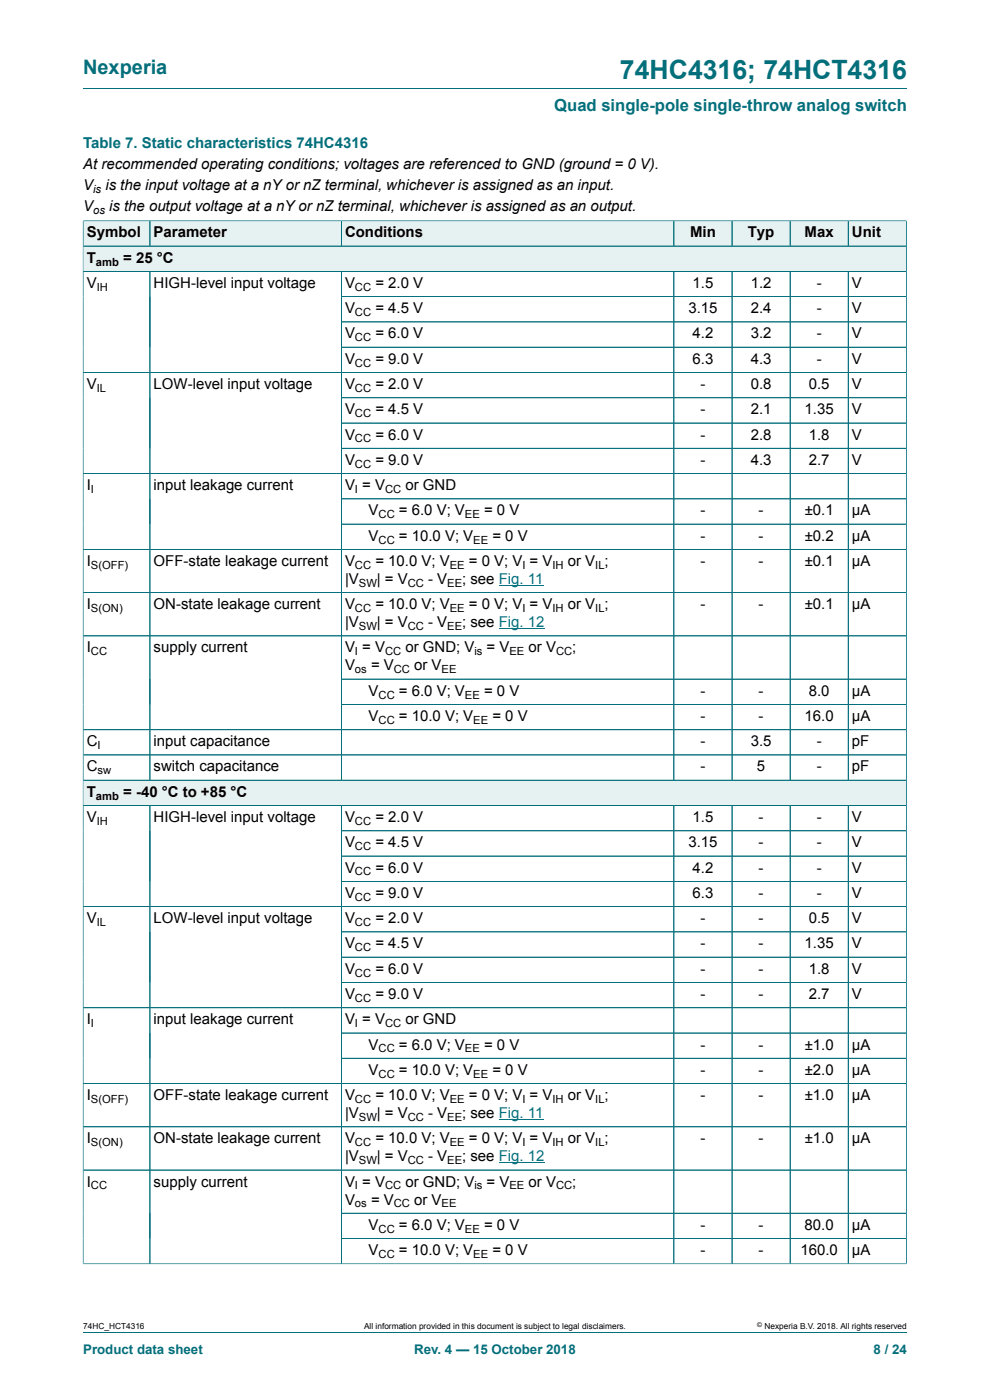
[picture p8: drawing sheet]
<svg xmlns="http://www.w3.org/2000/svg" width="210mm" height="297mm" viewBox="0 0 210 297" stroke-linecap="round" stroke-linejoin="round" font-family="sans-serif">
<defs><g id="words">
<text font-size="5.6" fill="#036f7b" x="131.5" y="16.8">74HC4316; 74HCT4316</text>
<text font-size="4.2" fill="#036f7b" x="17.6" y="15.6">Nexperia</text>
<text font-size="3.5" fill="#036f7b" x="117.6" y="23.7">Quad single-pole single-throw analog switch</text>
<text font-size="3.2" fill="#036f7b" x="17.6" y="31.3">Table 7. Static characteristics 74HC4316</text>
<g font-size="3.2">
<text x="17.6" y="35.8">At recommended operating conditions; voltages are referenced to GND (ground = 0 V).</text>
<text x="17.6" y="40.3">V</text>
<text x="22.4" y="40.3">is the input voltage at a nY or nZ terminal, whichever is assigned as an input.</text>
<text x="17.6" y="44.7">V</text>
<text x="23.1" y="44.7">is the output voltage at a nY or nZ terminal, whichever is assigned as an output.</text>
<text x="18.4" y="50.4">Symbol</text>
<text x="32.6" y="50.4">Parameter</text>
<text x="73.2" y="50.4">Conditions</text>
<text x="146.4" y="50.4">Min</text>
<text x="158.6" y="50.4">Typ</text>
<text x="170.7" y="50.4">Max</text>
<text x="180.7" y="50.4">Unit</text>
<text x="18.4" y="55.7">T</text>
<text x="26.1" y="55.7">= 25 °C</text>
<text x="18.4" y="61.1">V</text>
<text x="32.6" y="61.1">HIGH-level input voltage</text>
<text x="73.2" y="61.1">V</text>
<text x="79.6" y="61.1">= 2.0 V</text>
<text x="146.9" y="61.1">1.5</text>
<text x="159.2" y="61.1">1.2</text>
<text x="173.2" y="61.1">-</text>
<text x="180.7" y="61.1">V</text>
<text x="73.2" y="66.4">V</text>
<text x="73.2" y="71.8">V</text>
<text x="79.6" y="66.4">= 4.5 V</text>
<text x="79.6" y="71.8">= 6.0 V</text>
<text x="146" y="66.4">3.15</text>
<text x="146.9" y="71.8">4.2</text>
<text x="159.2" y="66.4">2.4</text>
<text x="159.2" y="71.8">3.2</text>
<text x="173.2" y="66.4">-</text>
<text x="173.2" y="71.8">-</text>
<text x="180.7" y="66.4">V</text>
<text x="180.7" y="71.8">V</text>
<text x="73.2" y="77.2">V</text>
<text x="79.6" y="77.2">= 9.0 V</text>
<text x="146.9" y="77.2">6.3</text>
<text x="159.2" y="77.2">4.3</text>
<text x="173.2" y="77.2">-</text>
<text x="180.7" y="77.2">V</text>
<text x="18.4" y="82.5">V</text>
<text x="32.6" y="82.5">LOW-level input voltage</text>
<text x="73.2" y="82.5">V</text>
<text x="79.6" y="82.5">= 2.0 V</text>
<text x="148.6" y="82.5">-</text>
<text x="159.2" y="82.5">0.8</text>
<text x="171.6" y="82.5">0.5</text>
<text x="180.7" y="82.5">V</text>
<text x="73.2" y="87.9">V</text>
<text x="79.6" y="87.9">= 4.5 V</text>
<text x="148.6" y="87.9">-</text>
<text x="159.2" y="87.9">2.1</text>
<text x="170.7" y="87.9">1.35</text>
<text x="180.7" y="87.9">V</text>
<text x="73.2" y="93.3">V</text>
<text x="79.6" y="93.3">= 6.0 V</text>
<text x="148.6" y="93.3">-</text>
<text x="159.2" y="93.3">2.8</text>
<text x="171.6" y="93.3">1.8</text>
<text x="180.7" y="93.3">V</text>
<text x="73.2" y="98.6">V</text>
<text x="79.6" y="98.6">= 9.0 V</text>
<text x="148.6" y="98.6">-</text>
<text x="159.2" y="98.6">4.3</text>
<text x="171.6" y="98.6">2.7</text>
<text x="180.7" y="98.6">V</text>
<text x="18.4" y="104">I</text>
<text x="32.6" y="104">input leakage current</text>
<text x="73.2" y="104">V = V</text>
<text x="86" y="104">or GND</text>
<text x="78.2" y="109.3">V</text>
<text x="84.6" y="109.3">= 6.0 V; V</text>
<text x="102.7" y="109.3">= 0 V</text>
<text x="148.6" y="109.3">-</text>
<text x="160.9" y="109.3">-</text>
<text x="170.7" y="109.3">±0.1</text>
<text x="180.7" y="109.3">μA</text>
<text x="78.2" y="114.7">V</text>
<text x="84.6" y="114.7">= 10.0 V; V</text>
<text x="104.4" y="114.7">= 0 V</text>
<text x="148.6" y="114.7">-</text>
<text x="160.9" y="114.7">-</text>
<text x="170.7" y="114.7">±0.2</text>
<text x="180.7" y="114.7">μA</text>
<text x="18.4" y="120.1">I</text>
<text x="32.6" y="120.1">OFF-state leakage current</text>
<text x="73.2" y="120.1">V</text>
<text x="73.2" y="123.9">|V</text>
<text x="79.6" y="120.1">= 10.0 V; V</text>
<text x="80" y="123.9">| = V</text>
<text x="90.8" y="123.9">- V</text>
<text x="98" y="123.9">; see Fig. 11</text>
<text x="99.4" y="120.1">= 0 V; V = V</text>
<text x="120.4" y="120.1">or V ;</text>
<text x="148.6" y="120.1">-</text>
<text x="160.9" y="120.1">-</text>
<text x="170.7" y="120.1">±0.1</text>
<text x="180.7" y="120.1">μA</text>
<text x="18.4" y="129.2">I</text>
<text x="32.6" y="129.2">ON-state leakage current</text>
<text x="73.2" y="129.2">V</text>
<text x="79.6" y="129.2">= 10.0 V; V</text>
<text x="99.4" y="129.2">= 0 V; V = V</text>
<text x="120.4" y="129.2">or V ;</text>
<text x="148.6" y="129.2">-</text>
<text x="160.9" y="129.2">-</text>
<text x="170.7" y="129.2">±0.1</text>
<text x="180.7" y="129.2">μA</text>
<text x="73.2" y="133">|V</text>
<text x="80" y="133">| = V</text>
<text x="90.8" y="133">- V</text>
<text x="98" y="133">; see Fig. 12</text>
<text x="18.4" y="138.4">I</text>
<text x="32.6" y="138.4">supply current</text>
<text x="73.2" y="138.4">V = V</text>
<text x="73.2" y="142.2">V</text>
<text x="78.7" y="142.2">= V</text>
<text x="86" y="138.4">or GND; V</text>
<text x="87.9" y="142.2">or V</text>
<text x="103.2" y="138.4">= V</text>
<text x="112.1" y="138.4">or V</text>
<text x="121.4" y="138.4">;</text>
<text x="78.2" y="147.6">V</text>
<text x="84.6" y="147.6">= 6.0 V; V</text>
<text x="102.7" y="147.6">= 0 V</text>
<text x="148.6" y="147.6">-</text>
<text x="160.9" y="147.6">-</text>
<text x="171.6" y="147.6">8.0</text>
<text x="180.7" y="147.6">μA</text>
<text x="78.2" y="152.9">V</text>
<text x="84.6" y="152.9">= 10.0 V; V</text>
<text x="104.4" y="152.9">= 0 V</text>
<text x="148.6" y="152.9">-</text>
<text x="160.9" y="152.9">-</text>
<text x="170.7" y="152.9">16.0</text>
<text x="180.7" y="152.9">μA</text>
<text x="18.4" y="158.3">C</text>
<text x="32.6" y="158.3">input capacitance</text>
<text x="148.6" y="158.3">-</text>
<text x="159.2" y="158.3">3.5</text>
<text x="173.2" y="158.3">-</text>
<text x="180.7" y="158.3">pF</text>
<text x="18.4" y="163.7">C</text>
<text x="32.6" y="163.7">switch capacitance</text>
<text x="148.6" y="163.7">-</text>
<text x="160.6" y="163.7">5</text>
<text x="173.2" y="163.7">-</text>
<text x="180.7" y="163.7">pF</text>
<text x="18.4" y="169">T</text>
<text x="26.1" y="169">= -40 °C to +85 °C</text>
<text x="18.4" y="174.4">V</text>
<text x="32.6" y="174.4">HIGH-level input voltage</text>
<text x="73.2" y="174.4">V</text>
<text x="73.2" y="179.8">V</text>
<text x="79.6" y="174.4">= 2.0 V</text>
<text x="79.6" y="179.8">= 4.5 V</text>
<text x="146" y="179.8">3.15</text>
<text x="146.9" y="174.4">1.5</text>
<text x="160.9" y="174.4">-</text>
<text x="160.9" y="179.8">-</text>
<text x="173.2" y="174.4">-</text>
<text x="173.2" y="179.8">-</text>
<text x="180.7" y="174.4">V</text>
<text x="180.7" y="179.8">V</text>
<text x="73.2" y="185.1">V</text>
<text x="79.6" y="185.1">= 6.0 V</text>
<text x="146.9" y="185.1">4.2</text>
<text x="160.9" y="185.1">-</text>
<text x="173.2" y="185.1">-</text>
<text x="180.7" y="185.1">V</text>
<text x="73.2" y="190.5">V</text>
<text x="79.6" y="190.5">= 9.0 V</text>
<text x="146.9" y="190.5">6.3</text>
<text x="160.9" y="190.5">-</text>
<text x="173.2" y="190.5">-</text>
<text x="180.7" y="190.5">V</text>
<text x="18.4" y="195.8">V</text>
<text x="32.6" y="195.8">LOW-level input voltage</text>
<text x="73.2" y="195.8">V</text>
<text x="79.6" y="195.8">= 2.0 V</text>
<text x="148.6" y="195.8">-</text>
<text x="160.9" y="195.8">-</text>
<text x="171.6" y="195.8">0.5</text>
<text x="180.7" y="195.8">V</text>
<text x="73.2" y="201.2">V</text>
<text x="79.6" y="201.2">= 4.5 V</text>
<text x="148.6" y="201.2">-</text>
<text x="160.9" y="201.2">-</text>
<text x="170.7" y="201.2">1.35</text>
<text x="180.7" y="201.2">V</text>
<text x="73.2" y="206.6">V</text>
<text x="79.6" y="206.6">= 6.0 V</text>
<text x="148.6" y="206.6">-</text>
<text x="160.9" y="206.6">-</text>
<text x="171.6" y="206.6">1.8</text>
<text x="180.7" y="206.6">V</text>
<text x="73.2" y="211.9">V</text>
<text x="79.6" y="211.9">= 9.0 V</text>
<text x="148.6" y="211.9">-</text>
<text x="160.9" y="211.9">-</text>
<text x="171.6" y="211.9">2.7</text>
<text x="180.7" y="211.9">V</text>
<text x="18.4" y="217.3">I</text>
<text x="32.6" y="217.3">input leakage current</text>
<text x="73.2" y="217.3">V = V</text>
<text x="86" y="217.3">or GND</text>
<text x="78.2" y="222.6">V</text>
<text x="84.6" y="222.6">= 6.0 V; V</text>
<text x="102.7" y="222.6">= 0 V</text>
<text x="148.6" y="222.6">-</text>
<text x="160.9" y="222.6">-</text>
<text x="170.7" y="222.6">±1.0</text>
<text x="180.7" y="222.6">μA</text>
<text x="18.4" y="233.4">I</text>
<text x="32.6" y="233.4">OFF-state leakage current</text>
<text x="73.2" y="233.4">V</text>
<text x="78.2" y="228">V</text>
<text x="79.6" y="233.4">= 10.0 V; V</text>
<text x="84.6" y="228">= 10.0 V; V</text>
<text x="99.4" y="233.4">= 0 V; V = V</text>
<text x="104.4" y="228">= 0 V</text>
<text x="120.4" y="233.4">or V ;</text>
<text x="148.6" y="228">-</text>
<text x="148.6" y="233.4">-</text>
<text x="160.9" y="228">-</text>
<text x="160.9" y="233.4">-</text>
<text x="170.7" y="228">±2.0</text>
<text x="170.7" y="233.4">±1.0</text>
<text x="180.7" y="228">μA</text>
<text x="180.7" y="233.4">μA</text>
<text x="73.2" y="237.2">|V</text>
<text x="80" y="237.2">| = V</text>
<text x="90.8" y="237.2">- V</text>
<text x="98" y="237.2">; see Fig. 11</text>
<text x="18.4" y="242.5">I</text>
<text x="32.6" y="242.5">ON-state leakage current</text>
<text x="73.2" y="242.5">V</text>
<text x="79.6" y="242.5">= 10.0 V; V</text>
<text x="99.4" y="242.5">= 0 V; V = V</text>
<text x="120.4" y="242.5">or V ;</text>
<text x="148.6" y="242.5">-</text>
<text x="160.9" y="242.5">-</text>
<text x="170.7" y="242.5">±1.0</text>
<text x="180.7" y="242.5">μA</text>
<text x="18.4" y="251.7">I</text>
<text x="32.6" y="251.7">supply current</text>
<text x="73.2" y="246.4">|V</text>
<text x="73.2" y="251.7">V = V</text>
<text x="80" y="246.4">| = V</text>
<text x="86" y="251.7">or GND; V</text>
<text x="90.8" y="246.4">- V</text>
<text x="98" y="246.4">; see Fig. 12</text>
<text x="103.2" y="251.7">= V</text>
<text x="112.1" y="251.7">or V</text>
<text x="121.4" y="251.7">;</text>
<text x="73.2" y="255.5">V</text>
<text x="78.7" y="255.5">= V</text>
<text x="87.9" y="255.5">or V</text>
<text x="78.2" y="260.9">V</text>
<text x="84.6" y="260.9">= 6.0 V; V</text>
<text x="102.7" y="260.9">= 0 V</text>
<text x="148.6" y="260.9">-</text>
<text x="160.9" y="260.9">-</text>
<text x="170.7" y="260.9">80.0</text>
<text x="180.7" y="260.9">μA</text>
<text x="78.2" y="266.3">V</text>
<text x="84.6" y="266.3">= 10.0 V; V</text>
<text x="104.4" y="266.3">= 0 V</text>
<text x="148.6" y="266.3">-</text>
<text x="160.9" y="266.3">-</text>
<text x="169.8" y="266.3">160.0</text>
<text x="180.7" y="266.3">μA</text>
</g>
<g font-size="2.8" fill="#036f7b">
<text x="17.6" y="287.2">Product data sheet</text>
<text x="87.9" y="287.2">Rev. 4 — 15 October 2018</text>
<text x="185.3" y="287.2">8 / 24</text>
</g>
<g font-size="2.4">
<text x="19.8" y="40.9">is</text>
<text x="19.8" y="45.3">os</text>
<text x="20.4" y="56.3">amb</text>
<text x="20.5" y="61.7">IH</text>
<text x="75.3" y="61.7">CC</text>
<text x="75.3" y="67.1">CC</text>
<text x="75.3" y="72.4">CC</text>
<text x="75.3" y="77.8">CC</text>
<text x="20.5" y="83.1">IL</text>
<text x="75.3" y="83.1">CC</text>
<text x="75.3" y="88.5">CC</text>
<text x="75.3" y="93.9">CC</text>
<text x="75.3" y="99.2">CC</text>
<text x="19.3" y="104.6">I</text>
<text x="75.3" y="104.6">I</text>
<text x="81.7" y="104.6">CC</text>
<text x="80.3" y="110">CC</text>
<text x="98.6" y="110">EE</text>
<text x="80.3" y="115.3">CC</text>
<text x="100.4" y="115.3">EE</text>
<text x="19.3" y="120.7">S(OFF)</text>
<text x="75.3" y="120.7">CC</text>
<text x="76.1" y="124.5">SW</text>
<text x="86.5" y="124.5">CC</text>
<text x="94.9" y="124.5">EE</text>
<text x="95.4" y="120.7">EE</text>
<text x="110.8" y="120.7">I</text>
<text x="117.2" y="120.7">IH</text>
<text x="126.3" y="120.7">IL</text>
<text x="19.3" y="129.9">S(ON)</text>
<text x="75.3" y="129.9">CC</text>
<text x="95.4" y="129.9">EE</text>
<text x="110.8" y="129.9">I</text>
<text x="117.2" y="129.9">IH</text>
<text x="126.3" y="129.9">IL</text>
<text x="76.1" y="133.7">SW</text>
<text x="86.5" y="133.7">CC</text>
<text x="94.9" y="133.7">EE</text>
<text x="19.3" y="139">CC</text>
<text x="75.3" y="139">I</text>
<text x="75.3" y="142.8">os</text>
<text x="81.7" y="139">CC</text>
<text x="83.5" y="142.8">CC</text>
<text x="93.7" y="142.8">EE</text>
<text x="100.6" y="139">is</text>
<text x="108.1" y="139">EE</text>
<text x="117.9" y="139">CC</text>
<text x="80.3" y="148.2">CC</text>
<text x="98.6" y="148.2">EE</text>
<text x="80.3" y="153.6">CC</text>
<text x="100.4" y="153.6">EE</text>
<text x="20.7" y="158.9">I</text>
<text x="20.7" y="164.3">sw</text>
<text x="20.4" y="169.6">amb</text>
<text x="20.5" y="175">IH</text>
<text x="75.3" y="175">CC</text>
<text x="75.3" y="180.4">CC</text>
<text x="75.3" y="185.7">CC</text>
<text x="75.3" y="191.1">CC</text>
<text x="20.5" y="196.5">IL</text>
<text x="75.3" y="196.5">CC</text>
<text x="75.3" y="201.8">CC</text>
<text x="75.3" y="207.2">CC</text>
<text x="75.3" y="212.5">CC</text>
<text x="19.3" y="217.9">I</text>
<text x="75.3" y="217.9">I</text>
<text x="81.7" y="217.9">CC</text>
<text x="80.3" y="223.3">CC</text>
<text x="98.6" y="223.3">EE</text>
<text x="19.3" y="234">S(OFF)</text>
<text x="75.3" y="234">CC</text>
<text x="80.3" y="228.6">CC</text>
<text x="95.4" y="234">EE</text>
<text x="100.4" y="228.6">EE</text>
<text x="110.8" y="234">I</text>
<text x="117.2" y="234">IH</text>
<text x="126.3" y="234">IL</text>
<text x="76.1" y="237.8">SW</text>
<text x="86.5" y="237.8">CC</text>
<text x="94.9" y="237.8">EE</text>
<text x="19.3" y="243.2">S(ON)</text>
<text x="75.3" y="243.2">CC</text>
<text x="95.4" y="243.2">EE</text>
<text x="110.8" y="243.2">I</text>
<text x="117.2" y="243.2">IH</text>
<text x="126.3" y="243.2">IL</text>
<text x="76.1" y="247">SW</text>
<text x="86.5" y="247">CC</text>
<text x="94.9" y="247">EE</text>
<text x="19.3" y="252.3">CC</text>
<text x="75.3" y="252.3">I</text>
<text x="75.3" y="256.1">os</text>
<text x="81.7" y="252.3">CC</text>
<text x="83.5" y="256.1">CC</text>
<text x="93.7" y="256.1">EE</text>
<text x="100.6" y="252.3">is</text>
<text x="108.1" y="252.3">EE</text>
<text x="117.9" y="252.3">CC</text>
<text x="80.3" y="261.5">CC</text>
<text x="98.6" y="261.5">EE</text>
<text x="80.3" y="266.9">CC</text>
<text x="100.4" y="266.9">EE</text>
</g>
<g font-size="1.8">
<text x="17.6" y="282">74HC_HCT4316</text>
<text x="77.2" y="282">All information provided in this document is subject to legal disclaimers.</text>
<text x="162.2" y="282">Nexperia B.V. 2018. All rights reserved</text>
</g>
<text font-size="1.4" x="160.6" y="281.6">©</text>
</g></defs>
<path d="M17.6 18.8h174.8" fill="none" stroke="#036f7b" stroke-width=".21"/>
<path d="M17.7 46.9h14v5.2h-14z" fill="#e6f1f2"/>
<path d="M17.6 46.8v5.4h14.2v-5.4h-14.2" fill="none" stroke="#036f7b" stroke-width=".21"/>
<path d="M31.9 46.9h40.4v5.2h-40.4z" fill="#e6f1f2"/>
<path d="M31.8 46.8h40.6v5.4h-40.6z" fill="none" stroke="#036f7b" stroke-width=".21"/>
<path d="M72.5 46.9h65.2v5.2h-65.2z" fill="#e6f1f2"/>
<path d="M137.7 46.8h-65.3v5.4h65.3" fill="none" stroke="#036f7b" stroke-width=".21"/>
<path d="M137.7 46.9h5.2v5.2h-5.2z" fill="#e6f1f2"/>
<path d="M137.7 46.8h5.2v5.4h-5.2" fill="none" stroke="#036f7b" stroke-width=".21"/>
<path d="M143 46.9h12.2v5.2h-12.2z" fill="#e6f1f2"/>
<path d="M142.9 46.8h12.4v5.4h-12.4z" fill="none" stroke="#036f7b" stroke-width=".21"/>
<path d="M155.3 46.9h12.2v5.2h-12.2z" fill="#e6f1f2"/>
<path d="M155.3 46.8h12.3v5.4h-12.3z" fill="none" stroke="#036f7b" stroke-width=".21"/>
<path d="M167.7 46.9h12.2v5.2h-12.2z" fill="#e6f1f2"/>
<path d="M167.6 46.8h12.3v5.4h-12.3z" fill="none" stroke="#036f7b" stroke-width=".21"/>
<path d="M180 46.9h12.2v5.2h-12.2z" fill="#e6f1f2"/>
<path d="M192.3 46.8v10.8h-174.7v-5.4h174.7M192.3 46.8h-12.4v5.4" fill="none" stroke="#036f7b" stroke-width=".21"/>
<path d="M17.7 52.3h174.5v5.2h-174.5z" fill="#e6f1f2"/>
<g fill="none" stroke="#036f7b" stroke-width=".21">
<path d="M17.6 57.6h174.7v113.3h-174.7zM31.8 57.6v107.9M72.4 57.6v107.9M142.9 57.6v107.9M155.3 57.6v107.9M167.6 57.6v107.9M179.9 57.6v107.9M17.6 79h174.7M72.4 62.9h119.9M72.4 68.3h119.9M72.4 73.7h119.9M72.4 84.4h119.9"/>
<path d="M72.4 89.7h119.9M72.4 95.1h119.9M17.6 100.5h174.7M17.6 116.6h174.7M72.4 105.8h119.9M72.4 111.2h119.9M17.6 125.7h174.7M17.6 134.9h174.7M17.6 154.8h174.7M72.4 144.1h119.9M72.4 149.4h119.9M17.6 160.2h174.7"/>
<path d="M17.6 165.5h174.7"/>
</g>
<path d="M105.8 124.2h9.5M105.8 133.4h9.7" fill="none" stroke="#00f" stroke-width=".21"/>
<path d="M17.7 165.6h174.5v5.2h-174.5z" fill="#e6f1f2"/>
<g fill="none" stroke="#036f7b" stroke-width=".21">
<path d="M17.6 46.9v221.3M17.7 46.8h174.5M17.7 52.2h174.5M17.7 57.6h174.5M31.8 57.6v107.9M31.8 46.9v5.2M72.4 46.9v5.2M72.4 57.6v107.9M142.9 46.9v5.2M142.9 57.6v107.9M155.3 46.9v5.2M155.3 57.6v107.9"/>
<path d="M167.6 46.9v5.2M167.6 57.6v107.9M179.9 46.9v5.2M179.9 57.6v107.9M192.3 46.9v221.3M17.7 79h174.5M72.5 62.9h119.7M72.5 73.7h119.7M192.2 68.3h-119.7M72.5 84.4h119.7M72.5 95.1h119.7M192.2 89.7h-119.7"/>
<path d="M17.7 100.5h174.5M17.7 116.6h174.5M72.5 105.8h119.7M72.5 111.2h119.7M192.2 125.7h-174.5M192.2 134.9h-174.5M17.7 154.8h174.5M72.5 149.4h119.7M192.2 144.1h-119.7M17.6 170.9h174.7M17.7 160.2h174.5M17.7 165.5h174.5"/>
<path d="M31.8 170.9v97.2M72.4 176.2h119.9M72.4 170.9v97.2M142.9 170.9v97.2M155.3 170.9v97.2M167.6 170.9v97.2M179.9 170.9v97.2M17.6 192.3h174.7M72.4 181.6h119.9M72.4 187h119.9M72.4 197.7h119.9M17.6 213.8h174.7"/>
<path d="M72.4 203.1h119.9M72.4 208.4h119.9M72.4 219.1h119.9M17.6 229.9h174.7M17.6 239h174.7M72.4 224.5h119.9M17.6 248.2h174.7M72.4 257.4h119.9M72.4 262.7h119.9M192.3 268.1h-174.7M17.6 282.6h174.8"/>
</g>
<path d="M105.8 237.5h9.5M105.8 246.7h9.7" fill="none" stroke="#00f" stroke-width=".21"/>
<use href="#words"/>
</svg>
